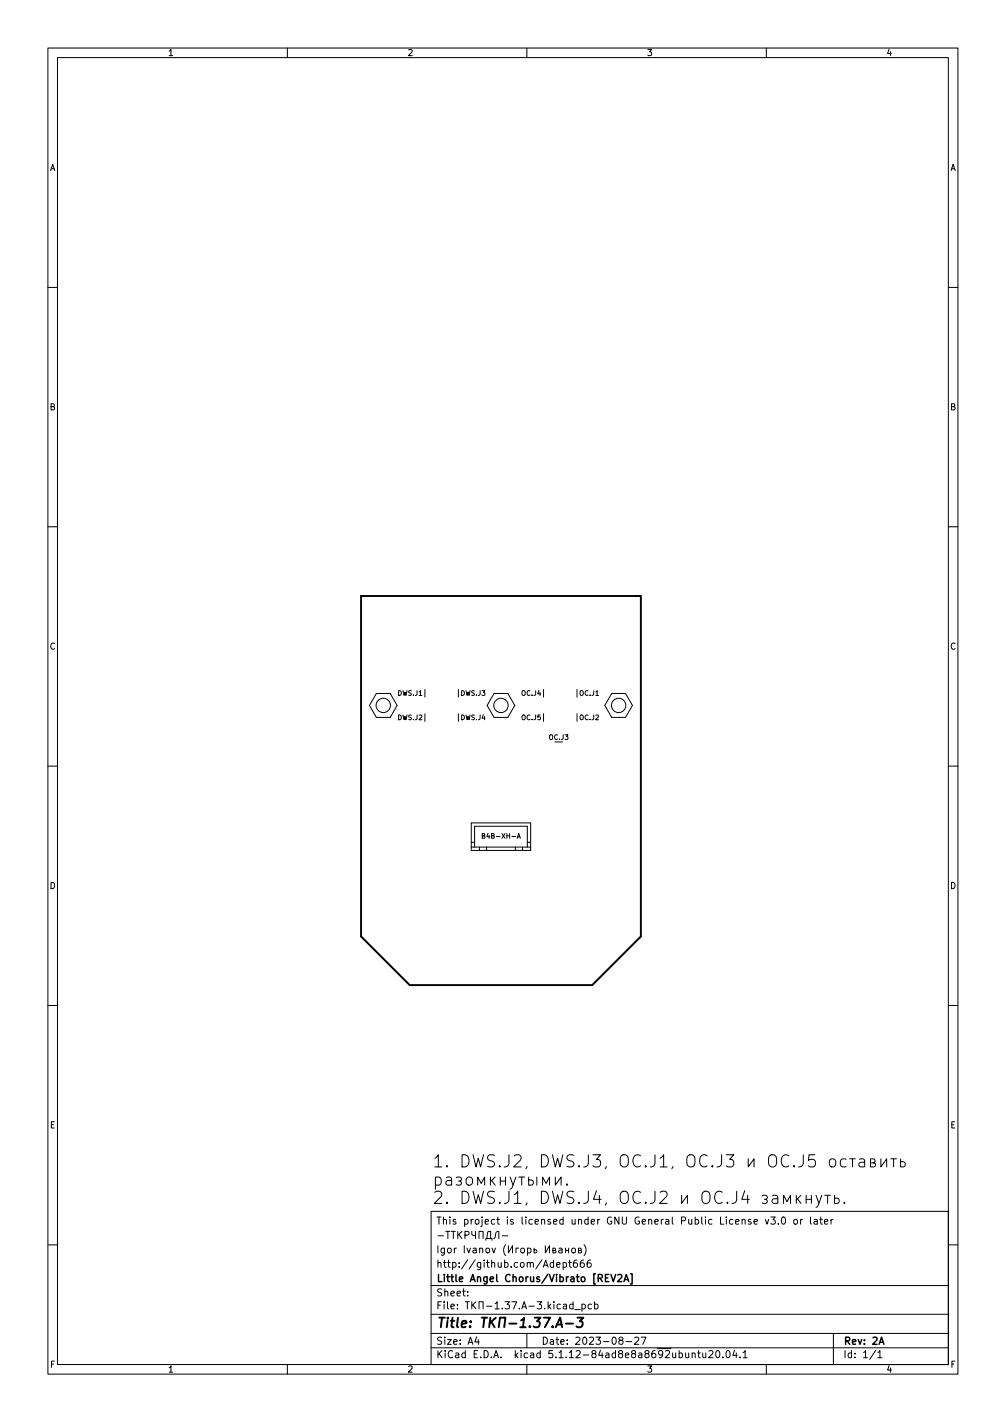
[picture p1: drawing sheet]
<svg xmlns="http://www.w3.org/2000/svg" width="210mm" height="297mm" viewBox="0 0 210 297" stroke-linecap="round" stroke-linejoin="round" font-family="sans-serif">
<defs><g id="words">
<g font-size="3.5">
<text x="90.2" y="243.9">1. DWS.J2, DWS.J3, OC.J1, OC.J3 OC.J5</text>
<text x="90.2" y="251.5">2. DWS.J1, DWS.J4, OC.J2 OC.J4 .</text>
</g>
<text font-size="2.8" x="91" y="277.3">Title: -1.37.A-3</text>
<g font-size="2.1">
<text x="91" y="255.8">This project is licensed under GNU General Public License v3.0 or later</text>
<text x="91" y="261.8">Igor Ivanov ( )</text>
<text x="91" y="267.8">Little Angel Chorus/Vibrato [REV2A]</text>
<text x="91" y="264.8">http://github.com/Adept666</text>
<text x="91" y="273.5">File: -1.37.A-3.kicad_pcb</text>
<text x="91" y="270.8">Sheet:</text>
<text x="91" y="280.9">Size: A4</text>
<text x="113" y="280.9">Date: 2023-08-27</text>
<text x="176" y="280.9">Rev: 2A</text>
<text x="91" y="283.7">KiCad E.D.A. kicad 5.1.12-84ad8e8a8692ubuntu20.04.1</text>
<text x="176" y="283.7">Id: 1/1</text>
</g>
<g font-size="1.8">
<text x="35" y="11.7">1</text>
<text x="85" y="11.7">2</text>
<text x="135" y="11.7">3</text>
<text x="185" y="11.7">4</text>
<text x="10.3" y="35.7">A</text>
<text x="198.4" y="35.7">A</text>
<text x="10.3" y="85.7">B</text>
<text x="198.4" y="85.7">B</text>
<text x="10.3" y="135.7">C</text>
<text x="198.4" y="135.7">C</text>
<text x="10.3" y="185.7">D</text>
<text x="198.4" y="185.7">D</text>
<text x="10.4" y="235.7">E</text>
<text x="198.4" y="235.7">E</text>
<text x="10.4" y="285.7">F</text>
<text x="35" y="286.7">1</text>
<text x="85" y="286.7">2</text>
<text x="135" y="286.7">3</text>
<text x="185" y="286.7">4</text>
<text x="198.5" y="285.7">F</text>
</g>
<g font-size="1.4">
<text x="83.2" y="145.3">DWS.J1</text>
<text x="96" y="145.3">DWS.J3</text>
<text x="109.1" y="145.3">OC.J4</text>
<text x="120.8" y="145.3">OC.J1</text>
<text x="83.2" y="150.4">DWS.J2</text>
<text x="96" y="150.4">DWS.J4</text>
<text x="109.1" y="150.4">OC.J5</text>
<text x="114.6" y="154.5">OC.J3</text>
<text x="120.8" y="150.4">OC.J2</text>
<text x="101.3" y="175.2">B4B-XH-A</text>
</g>
</g></defs>
<g fill="none" stroke="#000" stroke-width=".21">
<path d="M10 10h190v277h-190zM12 12h186v273h-186zM60 10v2M110 10v2M160 10v2M10 60h2M198 60h2M10 110h2M198 110h2M78.6 144.9h2.9l1.4 2.5-1.4 2.5h-2.9l-1.5-2.5zM88.7 144v1.6M103.2 144.9h2.8l1.5 2.5-1.5 2.5h-2.8l-1.5-2.5z"/>
<path d="M127.7 144.9h2.9l1.5 2.5-1.5 2.5h-2.9l-1.4-2.5zM10 160h2M98.4 175.9h.7M98.4 171.9h12.4v5.7h-12.4zM98.4 176.9h12.4M99.1 176.9v-4.3h11v4.3M100.1 176.9v.7M100.7 174.6l.4-.1 .1-.3-.5-.1v1h.4l.2-.3-.3-.2M101.6 176.9v.7M107.6 176.9v.7M108 175.1l.3-1 .3 1M108.1 174.8h.4"/>
<path d="M109.1 176.9v.7M110.1 175.9h.7M198 160h2M10 210h2M198 210h2M90 253h108v32h-108zM90.9 246l.7-.1 .5 .5v.7l-.2 .3-.3 .2-.7-.2M90.9 245.9v2.5M91.4 258.1h1.2M93.1 257.2h.8M93.2 246l.3-.1 .7 .1 .1 1.6M93.5 257.2v1.5"/>
<path d="M94.2 257.2h.9M94.3 246.5l-.8 .1a.5 .5 0 0 0-.4 .5 .5 .5 0 0 0 .4 .5l.8-.2M94.7 257.2v1.5M95.3 246l.7-.1 .4 .3-.2 .4-.2 .1 .4 .4-.2 .3-.2 .2-.7-.2M95.6 257.2v1.5M95.8 246.7h.2M95.8 257.9l.6 .8M96.4 257.2l-.8 .9M97.1 258l.7-.1 .1-.2v-.3l-.8-.2v1.5M97.4 246.1a.69 .69 0 0 1 .7-.2 .69 .69 0 0 1 .6 .5v.7a.69 .69 0 0 1-.7 .5 .69 .69 0 0 1-.7-.5zM98.5 257.2l.1 .7 .7 .2M99.3 257.2v1.5"/>
<path d="M99.7 247.6v-1.7l.8 1.3 .7-1.3v1.7M100 258.7v-1.5h.9v1.5M101.4 259.1v-.4h1.3v.4M101.7 258.7l.1-1.2 .3-.3h.3v1.5M102.4 245.9v1.7M102.6 246.6l.8 1M103.1 258.7l.3-.2 .1-.9a.51 .51 0 0 1 .7-.4v1.5M103.4 245.9l-1 .9M104.5 246.7h1M104.5 245.9v1.7M104.9 258.1h1.1M105.5 245.9v1.7"/>
<path d="M106.5 245.9l.6 1.7M107.7 245.9l-.8 2.3-.4 .2M108.3 245.9h1.2M108.9 245.9v1.7M110.4 245.9v1.7l.8-.2 .2-.2-.2-.6-.8-.1M112.1 245.9v1.7M113.3 247.6v-1.7l.7 1.3 .7-1.3v1.7M115.9 245.9v1.7l1.3-1.7v1.7M118.4 247.3l.1 .1-.1 .2-.2-.2 .2-.1v.3M150.8 249.1a1.02 1.02 0 0 0-1.3 0 1.02 1.02 0 0 0-.3 1.2 .95 .95 0 0 0 .5 1 .95 .95 0 0 0 1.1-.2M151.9 251.1l.1 .2-.1 .1-.1-.1 .1-.2v.3M153.8 248.8v1.9a.82 .82 0 0 1-1 .7"/>
<path d="M155.5 248.7l-.6 1.8h1.6M156.1 249.7v1.7M157.4 255.2l.8-.1-.1-.3-.4-.1-.3 .2 .1 .7h.6M159.1 249.8l.8-.1 .3 .3-.1 .4-.2 .1 .3 .4-.1 .4-.2 .1-.8-.1M159.6 250.5h.3M159.8 254.7l.4 1 .3-1M160.6 241.6a.85 .85 0 0 1 1-.4 .85 .85 0 0 1 .6 .9v.8a.85 .85 0 0 1-.9 .9 .85 .85 0 0 1-.8-.9zM160.9 254.2h1l-.5 .6 .4 .1v.7l-.2 .1-.7-.1M161.3 249.8l.2-.1 .8 .1 .1 1.6M162.4 250.3l-.9 .1a.5 .5 0 0 0-.3 .5 .5 .5 0 0 0 .3 .5l.9-.1M162.5 255.6v.1M163.3 254.4l.2-.2a.8 .8 0 0 1 .5 .8 .8 .8 0 0 1-.5 .7l-.2-.1-.1-.5z"/>
<path d="M163.6 251.4v-1.7l.7 1.3 .8-1.3v1.7M164.7 241.5a1.02 1.02 0 0 0-1.3-.1 1.02 1.02 0 0 0-.3 1.3 .95 .95 0 0 0 .5 .9 .95 .95 0 0 0 1.1-.1M165.8 243.5l.1 .1-.1 .2-.1-.2 .1-.1v.3M165.9 254.8l.3-.1 .3 .3v.4l-.3 .3-.3-.1-.2-.2zM166.3 249.7v1.7M166.5 250.4l.7 1M167.2 254.7v1M167.2 249.7l-.9 1M167.6 254.7l-.4 .3M167.7 241.2v1.8a.82 .82 0 0 1-1 .8M168.3 250.5h1.1M168.3 249.7v1.7"/>
<path d="M169.2 254.2v1.3l.2 .2M169.4 249.7v1.7M170 254.8h.6l.1 .9M170.1 241.2h-1.2l-.1 1.2 .4-.2 .8 .1 .3 .4-.2 .8-.3 .3h-.6l-.4-.3M170.4 249.7l.6 1.7M170.7 255.1h-.5l-.3 .3 .3 .3 .5-.1M171.2 254.7h.5M171.4 254.2v1.3l.3 .2M171.6 249.7l-.9 2.3-.3 .2M172.2 255.2l.7-.1-.1-.3-.4-.1-.2 .2v.7h.6M172.2 249.7h1.2M172.8 249.7v1.7"/>
<path d="M173.4 242.2a.69 .69 0 0 1 1.1 .3v.8a.69 .69 0 0 1-.7 .5 .69 .69 0 0 1-.6-.5v-.8zM173.5 254.7v1M173.9 254.7l-.4 .3M174.2 249.7v1.7l.9-.1 .1-.3-.1-.6-.9-.1M176.3 251.1l.1 .2-.1 .1-.1-.1 .1-.2v.3M176.7 242.2l-.8-.1-.4 .4v.8l.2 .3 .2 .2 .8-.2M177.4 242.1h1.2M178 242.1v1.7M179.4 242.2l.3-.1 .7 .1 .1 1.6M180.5 242.7l-.8 .1a.5 .5 0 0 0-.4 .5 .5 .5 0 0 0 .4 .5l.8-.2M181.7 242.9l.9-.1 .1-.3-.1-.3-.9-.1v1.7h.8l.2-.2 .1-.3-.1-.3-.3-.1M183.9 242.1v1.7l1.2-1.7v1.7"/>
<path d="M186 242.1h1.2M186.6 242.1v1.7M188 242.1v1.7l.9-.2 .1-.2-.1-.6-.9-.1M10 260h2M90 278.5h108M90 274.5h108M90 268.5h108M97.7 270.6v.1M97.7 269.8v.1M99.5 279.2l-.3 1.1h.9M99.9 279.8v1M105.6 260a1.72 1.72 0 0 0 0 2.3"/>
<path d="M106.2 260.2v1.5l.8-1.5v1.5M108.3 260.7h-.6v1M108.9 260.8l.3-.1 .3 .3v.4l-.3 .3-.3-.1-.2-.2zM110 278.5v3M110.2 260.8l.4-.1 .3 .3-.2 .6h-.5M110.2 260.7v1.5M111.5 260.7v1l.5-.1v-.5h-.5M113.9 260.2v1.5l.8-1.5v1.5M114.6 272.8l.4 .6M115 272.4l-.6 .6M115.4 261.2l.5-.1v-.3l-.5-.1v1h.5l.2-.3-.3-.2M115.7 271.9v.2"/>
<path d="M115.7 272.4v1M116.2 264.2l.7-.1v-.3l-.5-.1-.2 .2 .1 .7h.6M116.7 260.8h.6l.1 .9M117 272.5l-.4-.1-.3 .3 .1 .6h.6M117.4 261.1h-.5l-.2 .3 .2 .3 .5-.1M117.6 263.8l.4-.1 .3 .3-.1 .6h-.6M117.6 263.7v1.5M117.7 272.5h.5l.1 .9M118.1 261.2h.6M118.1 260.7v1M118.3 272.8h-.5l-.2 .3 .2 .3 .5-.1M118.7 263.7h.6"/>
<path d="M118.7 260.7v1M118.9 263.2v1.3l.4 .2M119.5 260.8l.4-.1 .3 .3v.4l-.3 .3-.4-.1-.1-.2zM119.7 272.5l-.5-.1-.3 .3 .2 .6h.6M119.7 271.9v1.5M120 273.6h1.2M120.4 263.2l-.4 .1a1.01 1.01 0 0 0 0 1.4l.5-.1 .1-.5-.3-.3h-.3l-.3 .3M120.8 261.2l.5-.1v-.3l-.5-.1v1h.4l.2-.3-.2-.2M121.5 272.5l.4-.1 .3 .3-.1 .6h-.6M121.5 272.4v1.5M121.9 263.2l-.5 .1a1.01 1.01 0 0 0 0 1.4l.5-.1 .1-.5-.3-.3h-.3l-.2 .3M121.9 260a1.72 1.72 0 0 1 0 2.3"/>
<path d="M123.3 263.2l-.4 .1a1.01 1.01 0 0 0 0 1.4l.5-.1v-.5l-.2-.3h-.3l-.3 .3M123.5 272.5l-.4-.1-.3 .3 .1 .6h.6M124.2 272.5l.4-.1 .3 .3-.2 .6h-.5M124.2 271.9v1.5M129.5 280l-.3-.3 .1-.2 .2-.2 .4 .1 .2 .2-.1 .2-.6 .2-.2 .2 .1 .5 .2 .1h.3l.3-.3v-.3l-.3-.2M132.5 279.5l.6-.2 .3 .4-1 1.1h1M133.9 279.3h1l-.7 1.5M174 278.5v6.5M198 260h2M60 285v2M90 281.5h108M110 285v2"/>
<path d="M130.7 280.2h1.2M144.5 282.8l.2-.2 .4 .1 .1 .9M144.5 282.6v1M145.7 282.6h.5M145.9 282.1v1.3l.3 .2M146.7 282.6l.1 .9 .4 .1 .2-.1M147.4 282.6v1M148 282.3l.6-.2 .3 .4-1 1.1h1M149.6 282.3l.2-.2a.8 .8 0 0 1 .5 .8 .8 .8 0 0 1-.5 .7l-.2-.1-.2-.5zM150.9 283.5v.1M151.8 282.2l.1-.1a.8 .8 0 0 1 .6 .8 .8 .8 0 0 1-.6 .7 1 1 0 0 1-.1-1.4zM153.4 282l-.4 1.1h.9"/>
<path d="M153.7 282.6v1M154.5 283.5v.1M155.2 282.5l.4-.4v1.5M155.2 283.6h.8M160 285v2M182.9 282l-1.3 2M183.3 282.5l.4-.4v1.5M183.3 283.6h.9"/>
<circle cx="80" cy="147.4" r="1.5"/>
<circle cx="104.6" cy="147.4" r="1.5"/>
<circle cx="129.2" cy="147.4" r="1.5"/>
</g>
<path d="M127.6 266.2l.5 1.5 .5-1.5M129 266.4l.6-.2 .2 .4-.9 1.1h.9M130.3 267.7l.5-1.5 .5 1.5M130.4 267.3h.7M131.6 266.1h.4v2.1h-.4M183.6 280.8l.5-1.5 .5 1.5" fill="none" stroke="#000" stroke-width=".3"/>
<path d="M75.4 124.5h58.4v71.1l-10.2 10.2h-38.1l-10.1-10.2zM111.6 275.2h1.3l-.8 .8 .5 .2-.1 .9-.3 .1h-.5l-.3-.1M113.5 275.2h1.4l-1.1 2M115.4 277.1v.1M116 277.2l1-2 .4 2M116.3 276.7h1M118.1 276.5h1.6M120.6 275.2h1.2l-.7 .8 .5 .2-.1 .9-.3 .1h-.6l-.2-.1" fill="none" stroke="#000" stroke-width=".4"/>
<use href="#words"/>
</svg>
